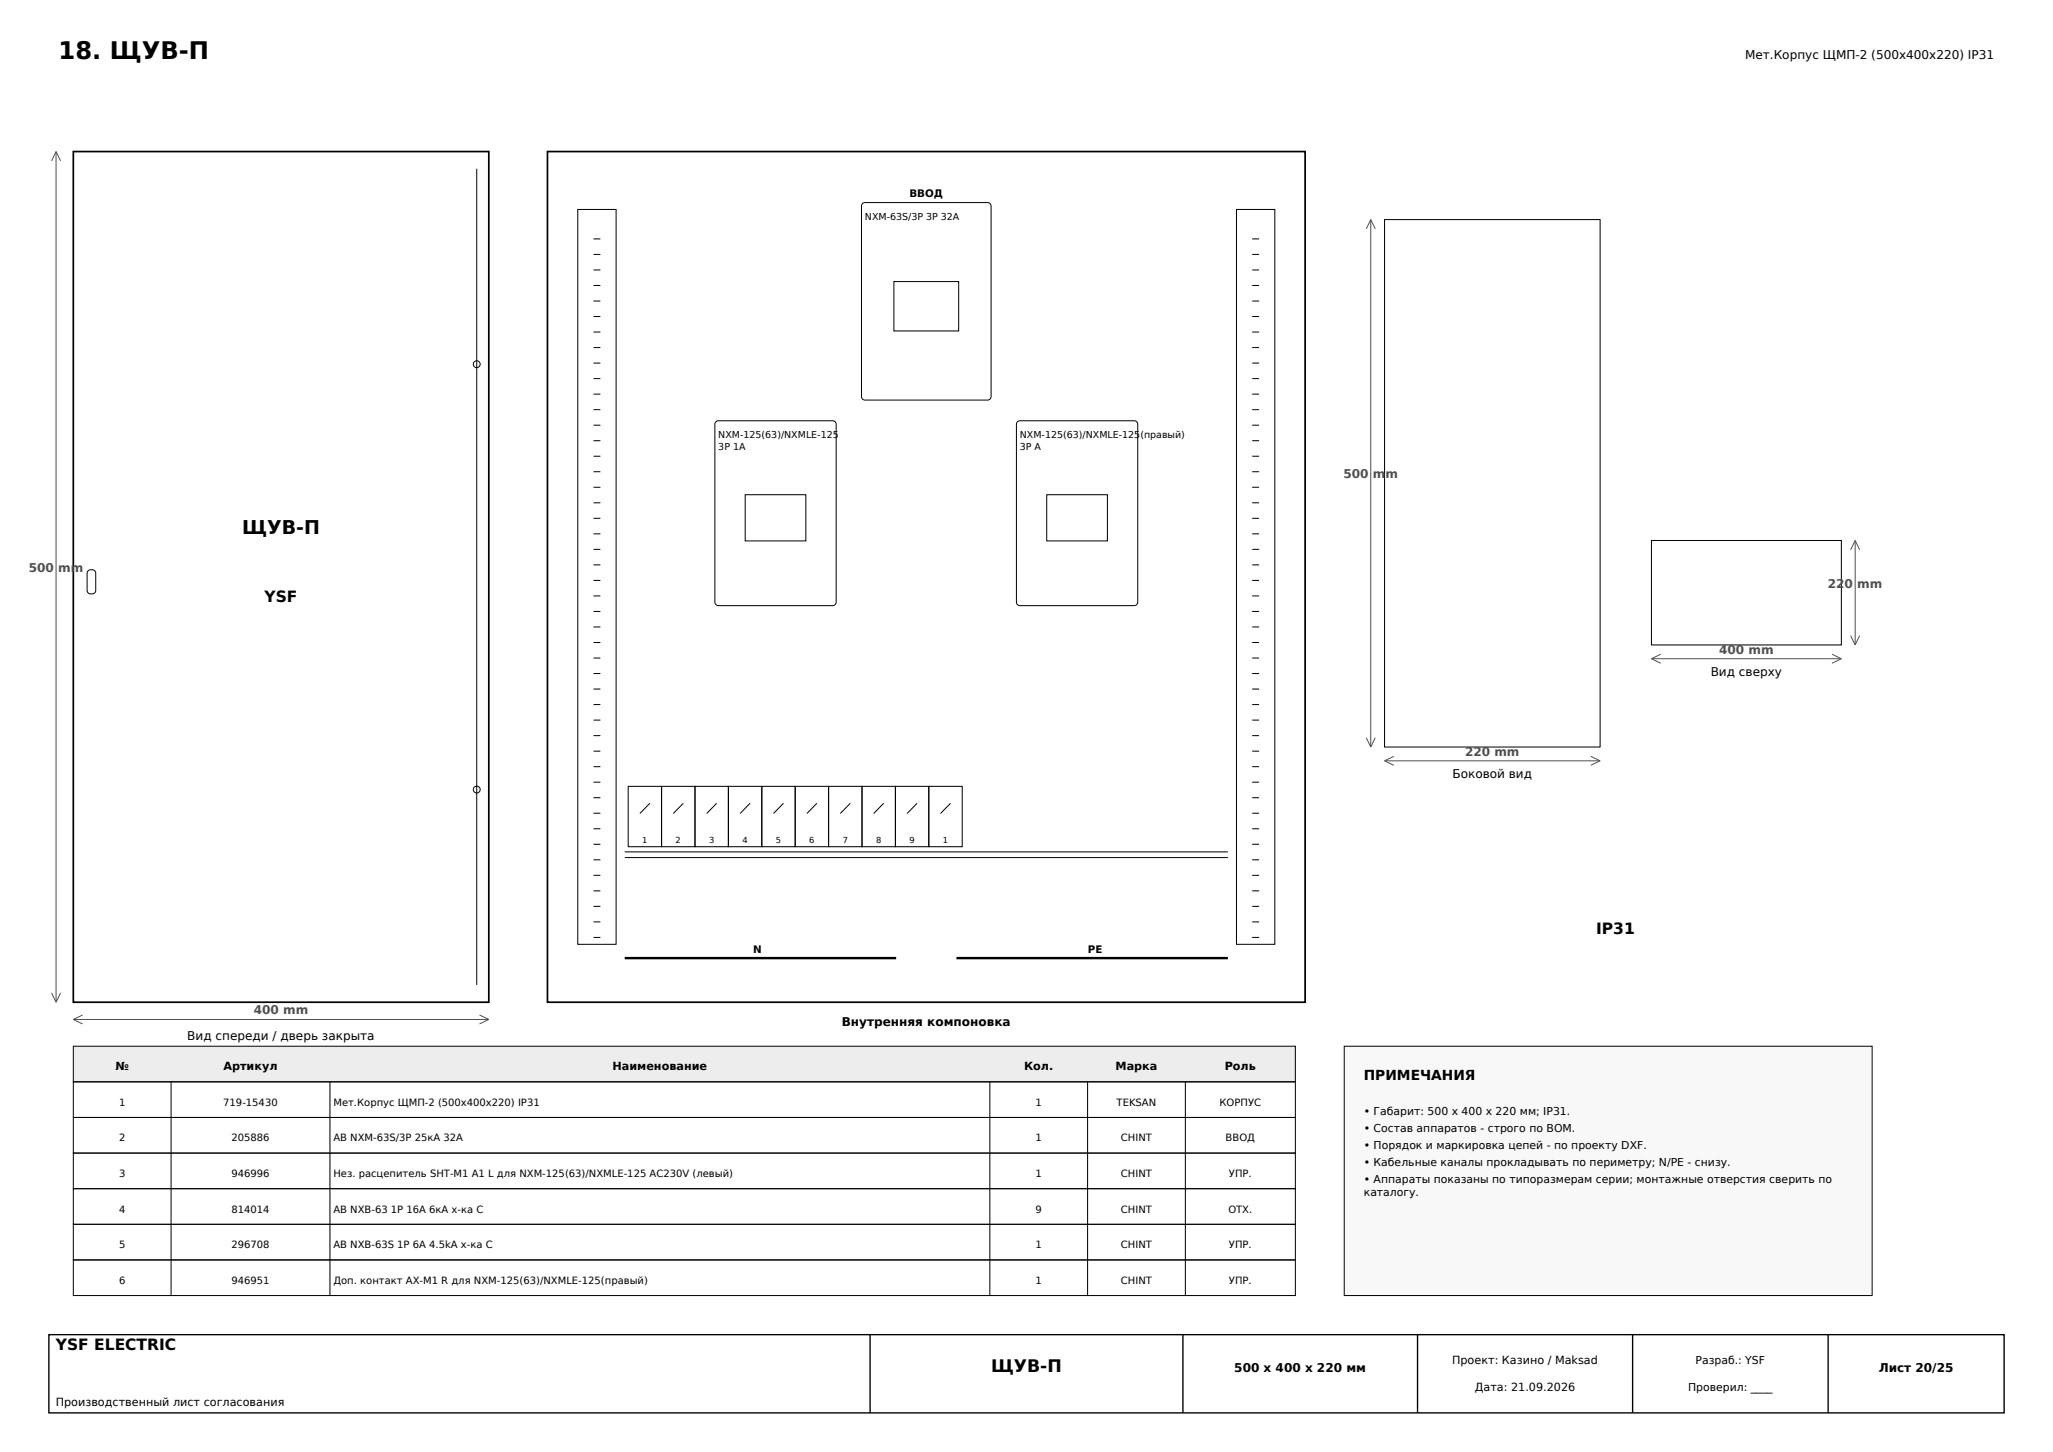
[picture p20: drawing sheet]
<svg xmlns="http://www.w3.org/2000/svg" width="420mm" height="297mm" viewBox="0 0 420 297" stroke-linecap="round" stroke-linejoin="round" font-family="sans-serif">
<defs><g id="words">
<text font-size="4.9" x="12" y="12">18. ЩУВ-П</text>
<text font-size="3.9" x="49.5" y="109.3">ЩУВ-П</text>
<text font-size="3.5" x="202.7" y="280.7">ЩУВ-П</text>
<g font-size="3.2">
<text x="54.1" y="123.2">YSF</text>
<text x="326.5" y="191.1">IP31</text>
<text x="11.4" y="276.2">YSF ELECTRIC</text>
</g>
<text font-size="2.8" x="279" y="221">ПРИМЕЧАНИЯ</text>
<g font-size="2.5">
<text x="357" y="12">Мет.Корпус ЩМП-2 (500x400x220) IP31</text>
<text x="350" y="138.3">Вид сверху</text>
<text x="297.1" y="159.2">Боковой вид</text>
<text x="172.2" y="209.9">Внутренняя компоновка</text>
<text x="38.3" y="212.8">Вид спереди / дверь закрыта</text>
<text x="252.5" y="280.7">500 x 400 x 220 мм</text>
<text x="384.3" y="280.7">Лист 20/25</text>
</g>
<g font-size="2.5" fill="#505050">
<text x="274.8" y="97.8">500 mm</text>
<text x="5.9" y="116.9">500 mm</text>
<text x="373.9" y="120.2">220 mm</text>
<text x="351.7" y="133.7">400 mm</text>
<text x="299.7" y="154.6">220 mm</text>
<text x="51.9" y="207.5">400 mm</text>
</g>
<g font-size="2.3">
<text x="36.6" y="215.9">Петли справа, открывание вправо</text>
<text x="23.6" y="219">№</text>
<text x="45.7" y="219">Артикул</text>
<text x="125.3" y="219">Наименование</text>
<text x="209.5" y="219">Кол.</text>
<text x="228.2" y="219">Марка</text>
<text x="250.6" y="219">Роль</text>
<text x="297.1" y="279.1">Проект: Казино / Maksad</text>
<text x="11.4" y="287.6">Производственный лист согласования</text>
<text x="301.7" y="284.5">Дата: 21.09.2026</text>
</g>
<g font-size="2.2">
<text x="279" y="228">• Габарит: 500 x 400 x 220 мм; IP31.</text>
<text x="279" y="231.5">• Состав аппаратов - строго по BOM.</text>
<text x="279" y="235">• Порядок и маркировка цепей - по проекту DXF.</text>
<text x="279" y="238.5">• Кабельные каналы прокладывать по периметру; N/PE - снизу.</text>
<text x="279" y="241.9">• Аппараты показаны по типоразмерам серии; монтажные отверстия сверить по</text>
<text x="279" y="244.7">каталогу.</text>
<text x="346.9" y="279.1">Разраб.: YSF</text>
<text x="345.4" y="284.5">Проверил: ____</text>
</g>
<g font-size="2.1">
<text x="186" y="40.4">ВВОД</text>
<text x="154.1" y="194.9">N</text>
<text x="222.5" y="194.9">PE</text>
</g>
<g font-size="2">
<text x="24.3" y="226.2">1</text>
<text x="45.7" y="226.2">719-15430</text>
<text x="68.2" y="226.2">Мет.Корпус ЩМП-2 (500x400x220) IP31</text>
<text x="211.8" y="226.2">1</text>
<text x="228.4" y="226.2">TEKSAN</text>
<text x="249.5" y="226.2">КОРПУС</text>
<text x="24.3" y="233.5">2</text>
<text x="47.3" y="233.5">205886</text>
<text x="68.2" y="233.5">АВ NXM-63S/3P 25кА 32A</text>
<text x="211.8" y="233.5">1</text>
<text x="229.3" y="233.5">CHINT</text>
<text x="250.7" y="233.5">ВВОД</text>
<text x="24.3" y="240.7">3</text>
<text x="47.3" y="240.7">946996</text>
<text x="68.2" y="240.7">Нез. расцепитель SHT-M1 A1 L для NXM-125(63)/NXMLE-125 AC230V (левый)</text>
<text x="211.8" y="240.7">1</text>
<text x="229.3" y="240.7">CHINT</text>
<text x="251.4" y="240.7">УПР.</text>
<text x="24.3" y="248">4</text>
<text x="47.3" y="248">814014</text>
<text x="68.2" y="248">АВ NXB-63 1P 16A 6кА х-ка C</text>
<text x="211.8" y="248">9</text>
<text x="229.3" y="248">CHINT</text>
<text x="251.3" y="248">ОТХ.</text>
<text x="24.3" y="255.3">5</text>
<text x="47.3" y="255.3">296708</text>
<text x="68.2" y="255.3">АВ NXB-63S 1P 6А 4.5kA х-ка C</text>
<text x="211.8" y="255.3">1</text>
<text x="229.3" y="255.3">CHINT</text>
<text x="251.4" y="255.3">УПР.</text>
<text x="24.3" y="262.6">6</text>
<text x="47.3" y="262.6">946951</text>
<text x="68.2" y="262.6">Доп. контакт AX-M1 R для NXM-125(63)/NXMLE-125(правый)</text>
<text x="211.8" y="262.6">1</text>
<text x="229.3" y="262.6">CHINT</text>
<text x="251.4" y="262.6">УПР.</text>
</g>
<g font-size="1.9">
<text x="176.9" y="45">NXM-63S/3P 3P 32A</text>
<text x="147" y="89.6">NXM-125(63)/NXMLE-125</text>
<text x="208.6" y="89.6">NXM-125(63)/NXMLE-125(правый)</text>
<text x="147" y="92">3P 1A</text>
<text x="208.6" y="92">3P A</text>
</g>
<g font-size="1.7">
<text x="131.4" y="172.5">1</text>
<text x="138.2" y="172.5">2</text>
<text x="145.1" y="172.5">3</text>
<text x="151.9" y="172.5">4</text>
<text x="158.7" y="172.5">5</text>
<text x="165.6" y="172.5">6</text>
<text x="172.4" y="172.5">7</text>
<text x="179.2" y="172.5">8</text>
<text x="186.1" y="172.5">9</text>
<text x="192.9" y="172.5">1</text>
</g>
</g></defs>
<path d="M15 31h85v174h-85zM112 31h155v174h-155z" fill="none" stroke="#000" stroke-width=".35"/>
<g fill="none" stroke="#000" stroke-width=".2">
<path d="M97.5 34.5v167M118.2 42.8h7.8v150.4h-7.8zM121.4 58.4h1.4M121.4 55.2h1.4M121.4 52h1.4M121.4 48.9h1.4M176.5 41.6l.4-.2h25.2a.71 .71 0 0 1 .7 .7v39a.71 .71 0 0 1-.7 .7h-25.2a.71 .71 0 0 1-.7-.7v-39zM182.9 57.6h13.2v10.1h-13.2zM253 42.8h7.8v150.4h-7.8zM256.2 58.4h1.4M256.2 55.2h1.4M256.2 52h1.4"/>
<path d="M256.2 48.9h1.4M283.3 44.9h44.1v107.9h-44.1zM121.4 77.4h1.4M121.4 74.3h1.4M121.4 71.1h1.4M121.4 67.9h1.4M121.4 64.7h1.4M121.4 61.6h1.4M256.2 77.4h1.4M256.2 74.3h1.4M256.2 71.1h1.4M256.2 67.9h1.4"/>
<path d="M256.2 64.7h1.4M256.2 61.6h1.4M121.4 99.7h1.4M121.4 96.5h1.4M121.4 93.3h1.4M121.4 90.1h1.4M121.4 87h1.4M121.4 83.8h1.4M121.4 80.6h1.4M146.5 86.3l.5-.2h23.4a.71 .71 0 0 1 .7 .7v36.4a.71 .71 0 0 1-.7 .7h-23.4a.71 .71 0 0 1-.8-.7v-36.4zM208.1 86.3l.5-.2h23.4a.71 .71 0 0 1 .8 .7v36.4a.71 .71 0 0 1-.8 .7h-23.4a.71 .71 0 0 1-.7-.7v-36.4zM256.2 99.7h1.4"/>
<path d="M256.2 96.5h1.4M256.2 93.3h1.4M256.2 90.1h1.4M256.2 87h1.4M256.2 83.8h1.4M256.2 80.6h1.4M18 116.7l.5-.2a.81 .81 0 0 1 1.1 .7v3.6a.9 .9 0 0 1-.9 .7 .9 .9 0 0 1-.9-.7v-3.6zM121.4 118.7h1.4M121.4 115.5h1.4M121.4 112.4h1.4M121.4 109.2h1.4M121.4 106h1.4"/>
<path d="M121.4 102.8h1.4M152.4 101.2h12.5v9.4h-12.5zM214.1 101.2h12.5v9.4h-12.5zM256.2 118.7h1.4M256.2 115.5h1.4M256.2 112.4h1.4M256.2 109.2h1.4M256.2 106h1.4M256.2 102.8h1.4M337.8 110.6h38.9v21.3h-38.9zM121.4 137.8h1.4M121.4 134.6h1.4"/>
<path d="M121.4 131.4h1.4M121.4 128.2h1.4M121.4 125.1h1.4M121.4 121.9h1.4M256.2 137.8h1.4M256.2 134.6h1.4M256.2 131.4h1.4M256.2 128.2h1.4M256.2 125.1h1.4M256.2 121.9h1.4M121.4 160h1.4M121.4 156.8h1.4"/>
<path d="M121.4 153.6h1.4M121.4 150.5h1.4M121.4 147.3h1.4M121.4 144.1h1.4M121.4 140.9h1.4M256.2 160h1.4M256.2 156.8h1.4M256.2 153.6h1.4M256.2 150.5h1.4M256.2 147.3h1.4M256.2 144.1h1.4M256.2 140.9h1.4"/>
<path d="M121.4 179h1.4M121.4 175.9h1.4M121.4 172.7h1.4M121.4 169.5h1.4M121.4 166.3h1.4M121.4 163.2h1.4M127.8 174.2h123.4M127.8 175.4h123.4M128.5 160.8h6.8v12.4h-6.8zM133 164.3l-2.1 2.1M135.3 160.8h6.9v12.4h-6.9zM139.8 164.3l-2.1 2.1"/>
<path d="M142.2 160.8h6.8v12.4h-6.8zM146.6 164.3l-2 2.1M149 160.8h6.8v12.4h-6.8zM153.5 164.3l-2.1 2.1M155.8 160.8h6.9v12.4h-6.9zM160.3 164.3l-2.1 2.1M162.7 160.8h6.8v12.4h-6.8zM167.1 164.3l-2 2.1M169.5 160.8h6.8v12.4h-6.8zM174 164.3l-2.1 2.1M176.3 160.8h6.9v12.4h-6.9zM180.8 164.3l-2.1 2.1"/>
<path d="M183.2 160.8h6.8v12.4h-6.8zM187.6 164.3l-2 2.1M190 160.8h6.8v12.4h-6.8zM194.5 164.3l-2.1 2.1M256.2 179h1.4M256.2 175.9h1.4M256.2 172.7h1.4M256.2 169.5h1.4M256.2 166.3h1.4M256.2 163.2h1.4M121.4 191.7h1.4M121.4 188.6h1.4"/>
<path d="M121.4 185.4h1.4M121.4 182.2h1.4M256.2 191.7h1.4M256.2 188.6h1.4M256.2 185.4h1.4M256.2 182.2h1.4"/>
<circle cx="97.5" cy="74.5" r=".71"/>
<circle cx="97.5" cy="161.5" r=".71"/>
</g>
<g fill="none" stroke="#505050" stroke-width=".2">
<path d="M11.5 31v174M11.5 31l-.9 1.9M11.5 31l.9 1.9M280.4 44.9v107.9M280.4 44.9l-.9 1.9M280.4 44.9l.9 1.9M379.5 110.6v21.3M379.5 110.6l-.9 1.9M379.5 110.6l.9 1.9M337.8 134.7h38.9M337.8 134.7l2 1M339.8 133.8l-2 .9"/>
<path d="M374.8 133.8l1.9 .9M376.7 134.7l-1.9 1M378.6 130l.9 1.9M380.4 130l-.9 1.9M279.5 150.9l.9 1.9M281.3 150.9l-.9 1.9M283.3 155.6h44.1M283.3 155.6l1.9 .9M285.2 154.7l-1.9 .9M325.4 154.7l2 .9M327.4 155.6l-2 .9M10.6 203.1l.9 1.9"/>
<path d="M12.4 203.1l-.9 1.9M15 208.5h85M15 208.5l1.9 .9M16.9 207.6l-1.9 .9M98.1 207.6l1.9 .9M100 208.5l-1.9 .9"/>
</g>
<path d="M127.8 196h55.5M195.7 196h55.5" fill="none" stroke="#000" stroke-width=".49"/>
<path d="M15 214h250v7.3h-250z" fill-rule="evenodd" fill="#e9eef3" stroke="#000" stroke-width=".2"/>
<path d="M15 221.3h250v7.3h-250zM15 228.6h250v7.3h-250zM15 235.9h250v7.2h-250zM35 221.3v43.7M67.5 221.3v43.7M202.5 221.3v43.7M222.5 221.3v43.7M242.5 221.3v43.7M15 243.1h250v7.3h-250zM15 250.4h250v7.3h-250zM15 257.7h250v7.3h-250z" fill="none" stroke="#000" stroke-width=".2"/>
<path d="M275 214h108v51h-108z" fill-rule="evenodd" fill="#f7f8fa" stroke="#000" stroke-width=".2"/>
<path d="M10 273h400v16h-400zM178 273v16M242 273v16M290 273v16M334 273v16M374 273v16" fill="none" stroke="#000" stroke-width=".28"/>
<use href="#words"/>
</svg>
